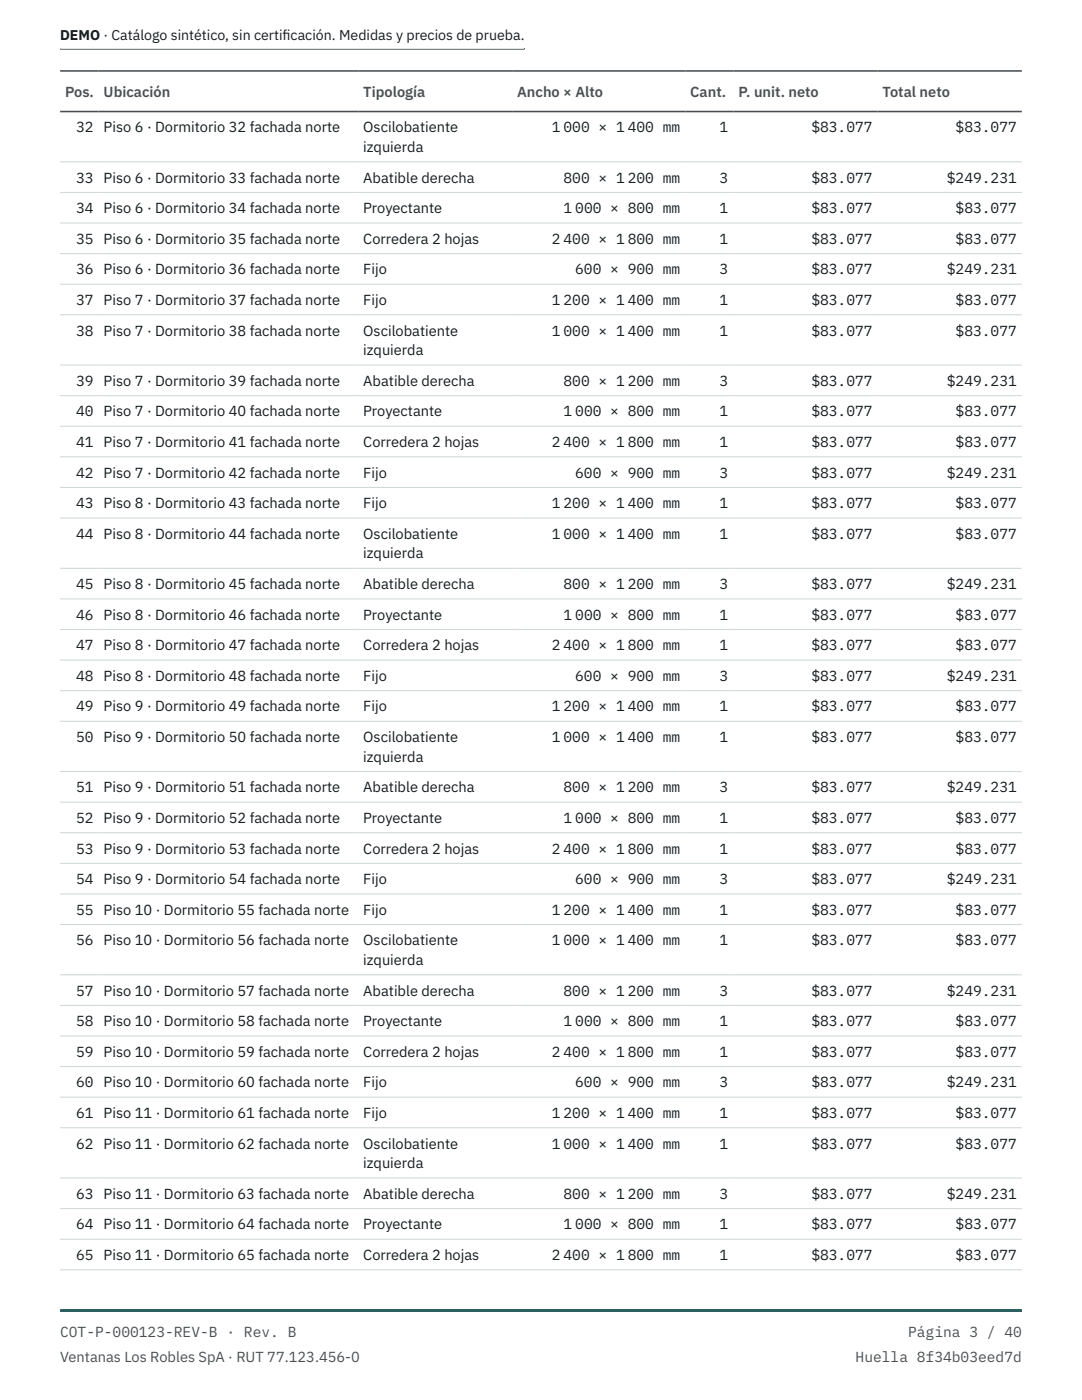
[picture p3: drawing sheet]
<svg xmlns="http://www.w3.org/2000/svg" width="216mm" height="279mm" viewBox="0 0 216 279" stroke-linecap="round" stroke-linejoin="round" font-family="sans-serif">
<defs><g id="words">
<g font-size="2.9" fill="#465158">
<text x="13" y="19.3">Pos. Ubicación</text>
<text x="72.5" y="19.3">Tipología</text>
<text x="103.2" y="19.3">Ancho × Alto</text>
<text x="137.7" y="19.3">Cant.</text>
<text x="147.3" y="19.3">P. unit. neto</text>
<text x="176.1" y="19.3">Total neto</text>
<text x="12" y="266.9">COT-P-000123-REV-B · Rev. B</text>
<text x="181.2" y="266.9">Página 3 / 40</text>
<text x="12" y="271.7">Ventanas Los Robles SpA · RUT 77.123.456-0</text>
<text x="170.7" y="271.7">Huella 8f34b03eed7d</text>
</g>
<g font-size="2.9" fill="#161c1f">
<text x="15.2" y="26.4">32 Piso 6 · Dormitorio 32 fachada norte</text>
<text x="72.5" y="26.4">Oscilobatiente</text>
<text x="110.1" y="26.4">1 000 × 1 400 mm</text>
<text x="143.6" y="26.4">1</text>
<text x="161.9" y="26.4">$83.077</text>
<text x="190.7" y="26.4">$83.077</text>
<text x="72.5" y="30.3">izquierda</text>
<text x="15.2" y="36.4">33 Piso 6 · Dormitorio 33 fachada norte</text>
<text x="72.5" y="36.4">Abatible derecha</text>
<text x="112.5" y="36.4">800 × 1 200 mm</text>
<text x="143.6" y="36.4">3</text>
<text x="161.9" y="36.4">$83.077</text>
<text x="188.9" y="36.4">$249.231</text>
<text x="15.2" y="42.5">34 Piso 6 · Dormitorio 34 fachada norte</text>
<text x="72.5" y="42.5">Proyectante</text>
<text x="112.5" y="42.5">1 000 × 800 mm</text>
<text x="143.6" y="42.5">1</text>
<text x="161.9" y="42.5">$83.077</text>
<text x="190.7" y="42.5">$83.077</text>
<text x="15.2" y="48.6">35 Piso 6 · Dormitorio 35 fachada norte</text>
<text x="72.5" y="48.6">Corredera 2 hojas</text>
<text x="110.1" y="48.6">2 400 × 1 800 mm</text>
<text x="143.6" y="48.6">1</text>
<text x="161.9" y="48.6">$83.077</text>
<text x="190.7" y="48.6">$83.077</text>
<text x="15.2" y="54.8">36 Piso 6 · Dormitorio 36 fachada norte</text>
<text x="72.5" y="54.8">Fijo</text>
<text x="114.8" y="54.8">600 × 900 mm</text>
<text x="143.6" y="54.8">3</text>
<text x="161.9" y="54.8">$83.077</text>
<text x="188.9" y="54.8">$249.231</text>
<text x="15.2" y="60.9">37 Piso 7 · Dormitorio 37 fachada norte</text>
<text x="72.5" y="60.9">Fijo</text>
<text x="110.1" y="60.9">1 200 × 1 400 mm</text>
<text x="143.6" y="60.9">1</text>
<text x="161.9" y="60.9">$83.077</text>
<text x="190.7" y="60.9">$83.077</text>
<text x="15.2" y="67">38 Piso 7 · Dormitorio 38 fachada norte</text>
<text x="72.5" y="67">Oscilobatiente</text>
<text x="72.5" y="70.9">izquierda</text>
<text x="110.1" y="67">1 000 × 1 400 mm</text>
<text x="143.6" y="67">1</text>
<text x="161.9" y="67">$83.077</text>
<text x="190.7" y="67">$83.077</text>
<text x="15.2" y="77">39 Piso 7 · Dormitorio 39 fachada norte</text>
<text x="72.5" y="77">Abatible derecha</text>
<text x="112.5" y="77">800 × 1 200 mm</text>
<text x="143.6" y="77">3</text>
<text x="161.9" y="77">$83.077</text>
<text x="188.9" y="77">$249.231</text>
<text x="15.2" y="83.1">40 Piso 7 · Dormitorio 40 fachada norte</text>
<text x="72.5" y="83.1">Proyectante</text>
<text x="112.5" y="83.1">1 000 × 800 mm</text>
<text x="143.6" y="83.1">1</text>
<text x="161.9" y="83.1">$83.077</text>
<text x="190.7" y="83.1">$83.077</text>
<text x="15.2" y="89.2">41 Piso 7 · Dormitorio 41 fachada norte</text>
<text x="72.5" y="89.2">Corredera 2 hojas</text>
<text x="110.1" y="89.2">2 400 × 1 800 mm</text>
<text x="143.6" y="89.2">1</text>
<text x="161.9" y="89.2">$83.077</text>
<text x="190.7" y="89.2">$83.077</text>
<text x="15.2" y="95.3">42 Piso 7 · Dormitorio 42 fachada norte</text>
<text x="72.5" y="95.3">Fijo</text>
<text x="114.8" y="95.3">600 × 900 mm</text>
<text x="143.6" y="95.3">3</text>
<text x="161.9" y="95.3">$83.077</text>
<text x="188.9" y="95.3">$249.231</text>
<text x="15.2" y="101.4">43 Piso 8 · Dormitorio 43 fachada norte</text>
<text x="72.5" y="101.4">Fijo</text>
<text x="110.1" y="101.4">1 200 × 1 400 mm</text>
<text x="143.6" y="101.4">1</text>
<text x="161.9" y="101.4">$83.077</text>
<text x="190.7" y="101.4">$83.077</text>
<text x="15.2" y="107.5">44 Piso 8 · Dormitorio 44 fachada norte</text>
<text x="72.5" y="107.5">Oscilobatiente</text>
<text x="110.1" y="107.5">1 000 × 1 400 mm</text>
<text x="143.6" y="107.5">1</text>
<text x="161.9" y="107.5">$83.077</text>
<text x="190.7" y="107.5">$83.077</text>
<text x="72.5" y="111.5">izquierda</text>
<text x="15.2" y="117.6">45 Piso 8 · Dormitorio 45 fachada norte</text>
<text x="72.5" y="117.6">Abatible derecha</text>
<text x="112.5" y="117.6">800 × 1 200 mm</text>
<text x="143.6" y="117.6">3</text>
<text x="161.9" y="117.6">$83.077</text>
<text x="188.9" y="117.6">$249.231</text>
<text x="15.2" y="123.7">46 Piso 8 · Dormitorio 46 fachada norte</text>
<text x="72.5" y="123.7">Proyectante</text>
<text x="112.5" y="123.7">1 000 × 800 mm</text>
<text x="143.6" y="123.7">1</text>
<text x="161.9" y="123.7">$83.077</text>
<text x="190.7" y="123.7">$83.077</text>
<text x="15.2" y="129.8">47 Piso 8 · Dormitorio 47 fachada norte</text>
<text x="72.5" y="129.8">Corredera 2 hojas</text>
<text x="110.1" y="129.8">2 400 × 1 800 mm</text>
<text x="143.6" y="129.8">1</text>
<text x="161.9" y="129.8">$83.077</text>
<text x="190.7" y="129.8">$83.077</text>
<text x="15.2" y="135.9">48 Piso 8 · Dormitorio 48 fachada norte</text>
<text x="72.5" y="135.9">Fijo</text>
<text x="114.8" y="135.9">600 × 900 mm</text>
<text x="143.6" y="135.9">3</text>
<text x="161.9" y="135.9">$83.077</text>
<text x="188.9" y="135.9">$249.231</text>
<text x="15.2" y="142">49 Piso 9 · Dormitorio 49 fachada norte</text>
<text x="72.5" y="142">Fijo</text>
<text x="110.1" y="142">1 200 × 1 400 mm</text>
<text x="143.6" y="142">1</text>
<text x="161.9" y="142">$83.077</text>
<text x="190.7" y="142">$83.077</text>
<text x="15.2" y="148.1">50 Piso 9 · Dormitorio 50 fachada norte</text>
<text x="72.5" y="148.1">Oscilobatiente</text>
<text x="110.1" y="148.1">1 000 × 1 400 mm</text>
<text x="143.6" y="148.1">1</text>
<text x="161.9" y="148.1">$83.077</text>
<text x="190.7" y="148.1">$83.077</text>
<text x="72.5" y="152">izquierda</text>
<text x="15.2" y="158.1">51 Piso 9 · Dormitorio 51 fachada norte</text>
<text x="72.5" y="158.1">Abatible derecha</text>
<text x="112.5" y="158.1">800 × 1 200 mm</text>
<text x="143.6" y="158.1">3</text>
<text x="161.9" y="158.1">$83.077</text>
<text x="188.9" y="158.1">$249.231</text>
<text x="15.2" y="164.2">52 Piso 9 · Dormitorio 52 fachada norte</text>
<text x="72.5" y="164.2">Proyectante</text>
<text x="112.5" y="164.2">1 000 × 800 mm</text>
<text x="143.6" y="164.2">1</text>
<text x="161.9" y="164.2">$83.077</text>
<text x="190.7" y="164.2">$83.077</text>
<text x="15.2" y="170.3">53 Piso 9 · Dormitorio 53 fachada norte</text>
<text x="72.5" y="170.3">Corredera 2 hojas</text>
<text x="110.1" y="170.3">2 400 × 1 800 mm</text>
<text x="143.6" y="170.3">1</text>
<text x="161.9" y="170.3">$83.077</text>
<text x="190.7" y="170.3">$83.077</text>
<text x="15.2" y="176.4">54 Piso 9 · Dormitorio 54 fachada norte</text>
<text x="72.5" y="176.4">Fijo</text>
<text x="114.8" y="176.4">600 × 900 mm</text>
<text x="143.6" y="176.4">3</text>
<text x="161.9" y="176.4">$83.077</text>
<text x="188.9" y="176.4">$249.231</text>
<text x="15.2" y="182.5">55 Piso 10 · Dormitorio 55 fachada norte</text>
<text x="72.5" y="182.5">Fijo</text>
<text x="110.1" y="182.5">1 200 × 1 400 mm</text>
<text x="143.6" y="182.5">1</text>
<text x="161.9" y="182.5">$83.077</text>
<text x="190.7" y="182.5">$83.077</text>
<text x="15.2" y="188.7">56 Piso 10 · Dormitorio 56 fachada norte</text>
<text x="72.5" y="188.7">Oscilobatiente</text>
<text x="110.1" y="188.7">1 000 × 1 400 mm</text>
<text x="143.6" y="188.7">1</text>
<text x="161.9" y="188.7">$83.077</text>
<text x="190.7" y="188.7">$83.077</text>
<text x="72.5" y="192.6">izquierda</text>
<text x="15.2" y="198.7">57 Piso 10 · Dormitorio 57 fachada norte</text>
<text x="72.5" y="198.7">Abatible derecha</text>
<text x="112.5" y="198.7">800 × 1 200 mm</text>
<text x="143.6" y="198.7">3</text>
<text x="161.9" y="198.7">$83.077</text>
<text x="188.9" y="198.7">$249.231</text>
<text x="15.2" y="204.8">58 Piso 10 · Dormitorio 58 fachada norte</text>
<text x="72.5" y="204.8">Proyectante</text>
<text x="112.5" y="204.8">1 000 × 800 mm</text>
<text x="143.6" y="204.8">1</text>
<text x="161.9" y="204.8">$83.077</text>
<text x="190.7" y="204.8">$83.077</text>
<text x="15.2" y="210.9">59 Piso 10 · Dormitorio 59 fachada norte</text>
<text x="72.5" y="210.9">Corredera 2 hojas</text>
<text x="110.1" y="210.9">2 400 × 1 800 mm</text>
<text x="143.6" y="210.9">1</text>
<text x="161.9" y="210.9">$83.077</text>
<text x="190.7" y="210.9">$83.077</text>
<text x="15.2" y="217">60 Piso 10 · Dormitorio 60 fachada norte</text>
<text x="72.5" y="217">Fijo</text>
<text x="114.8" y="217">600 × 900 mm</text>
<text x="143.6" y="217">3</text>
<text x="161.9" y="217">$83.077</text>
<text x="188.9" y="217">$249.231</text>
<text x="15.2" y="223.1">61 Piso 11 · Dormitorio 61 fachada norte</text>
<text x="72.5" y="223.1">Fijo</text>
<text x="110.1" y="223.1">1 200 × 1 400 mm</text>
<text x="143.6" y="223.1">1</text>
<text x="161.9" y="223.1">$83.077</text>
<text x="190.7" y="223.1">$83.077</text>
<text x="15.2" y="229.2">62 Piso 11 · Dormitorio 62 fachada norte</text>
<text x="72.5" y="229.2">Oscilobatiente</text>
<text x="72.5" y="233.1">izquierda</text>
<text x="110.1" y="229.2">1 000 × 1 400 mm</text>
<text x="143.6" y="229.2">1</text>
<text x="161.9" y="229.2">$83.077</text>
<text x="190.7" y="229.2">$83.077</text>
<text x="15.2" y="239.2">63 Piso 11 · Dormitorio 63 fachada norte</text>
<text x="72.5" y="239.2">Abatible derecha</text>
<text x="112.5" y="239.2">800 × 1 200 mm</text>
<text x="143.6" y="239.2">3</text>
<text x="161.9" y="239.2">$83.077</text>
<text x="188.9" y="239.2">$249.231</text>
<text x="15.2" y="245.4">64 Piso 11 · Dormitorio 64 fachada norte</text>
<text x="72.5" y="245.4">Proyectante</text>
<text x="112.5" y="245.4">1 000 × 800 mm</text>
<text x="143.6" y="245.4">1</text>
<text x="161.9" y="245.4">$83.077</text>
<text x="190.7" y="245.4">$83.077</text>
<text x="15.2" y="251.5">65 Piso 11 · Dormitorio 65 fachada norte</text>
<text x="72.5" y="251.5">Corredera 2 hojas</text>
<text x="110.1" y="251.5">2 400 × 1 800 mm</text>
<text x="143.6" y="251.5">1</text>
<text x="161.9" y="251.5">$83.077</text>
<text x="190.7" y="251.5">$83.077</text>
</g>
<g font-size="2.8" fill="#161c1f">
<text x="12" y="8">DEMO · Catálogo sintético, sin certif</text>
<text x="56.4" y="8">icación. Medidas y precios de prueba.</text>
</g>
</g></defs>
<g fill="none" stroke="#cdd5d6" stroke-width=".2">
<path d="M12 32.3h191.9M12 38.4h191.9M12 44.5h191.9M12 50.6h191.9M12 56.7h191.9M12 62.8h191.9M12 72.9h191.9M12 79h191.9M12 85.1h191.9M12 91.2h191.9M12 97.3h191.9M12 103.4h191.9"/>
<path d="M12 113.4h191.9M12 119.5h191.9M12 125.6h191.9M12 131.7h191.9M12 137.8h191.9M12 143.9h191.9M12 154h191.9M12 160.1h191.9M12 166.2h191.9M12 172.3h191.9M12 178.4h191.9M12 184.5h191.9"/>
<path d="M12 194.5h191.9M12 200.6h191.9M12 206.8h191.9M12 212.9h191.9M12 219h191.9M12 225.1h191.9M12 235.1h191.9M12 241.2h191.9M12 247.3h191.9M12 253.4h191.9"/>
</g>
<path d="M12 14.2h191.9M12 22.3h191.9" fill="none" stroke="#465158" stroke-width=".32"/>
<path d="M12 9.7h92.7zM12 9.7h92.7v.2h-92.7z" fill-rule="evenodd" fill="#465158"/>
<path d="M12 261.8l191.9 .1zM12 261.3h191.9v.6h-191.9z" fill-rule="evenodd" fill="#075f5a"/>
<use href="#words"/>
</svg>
